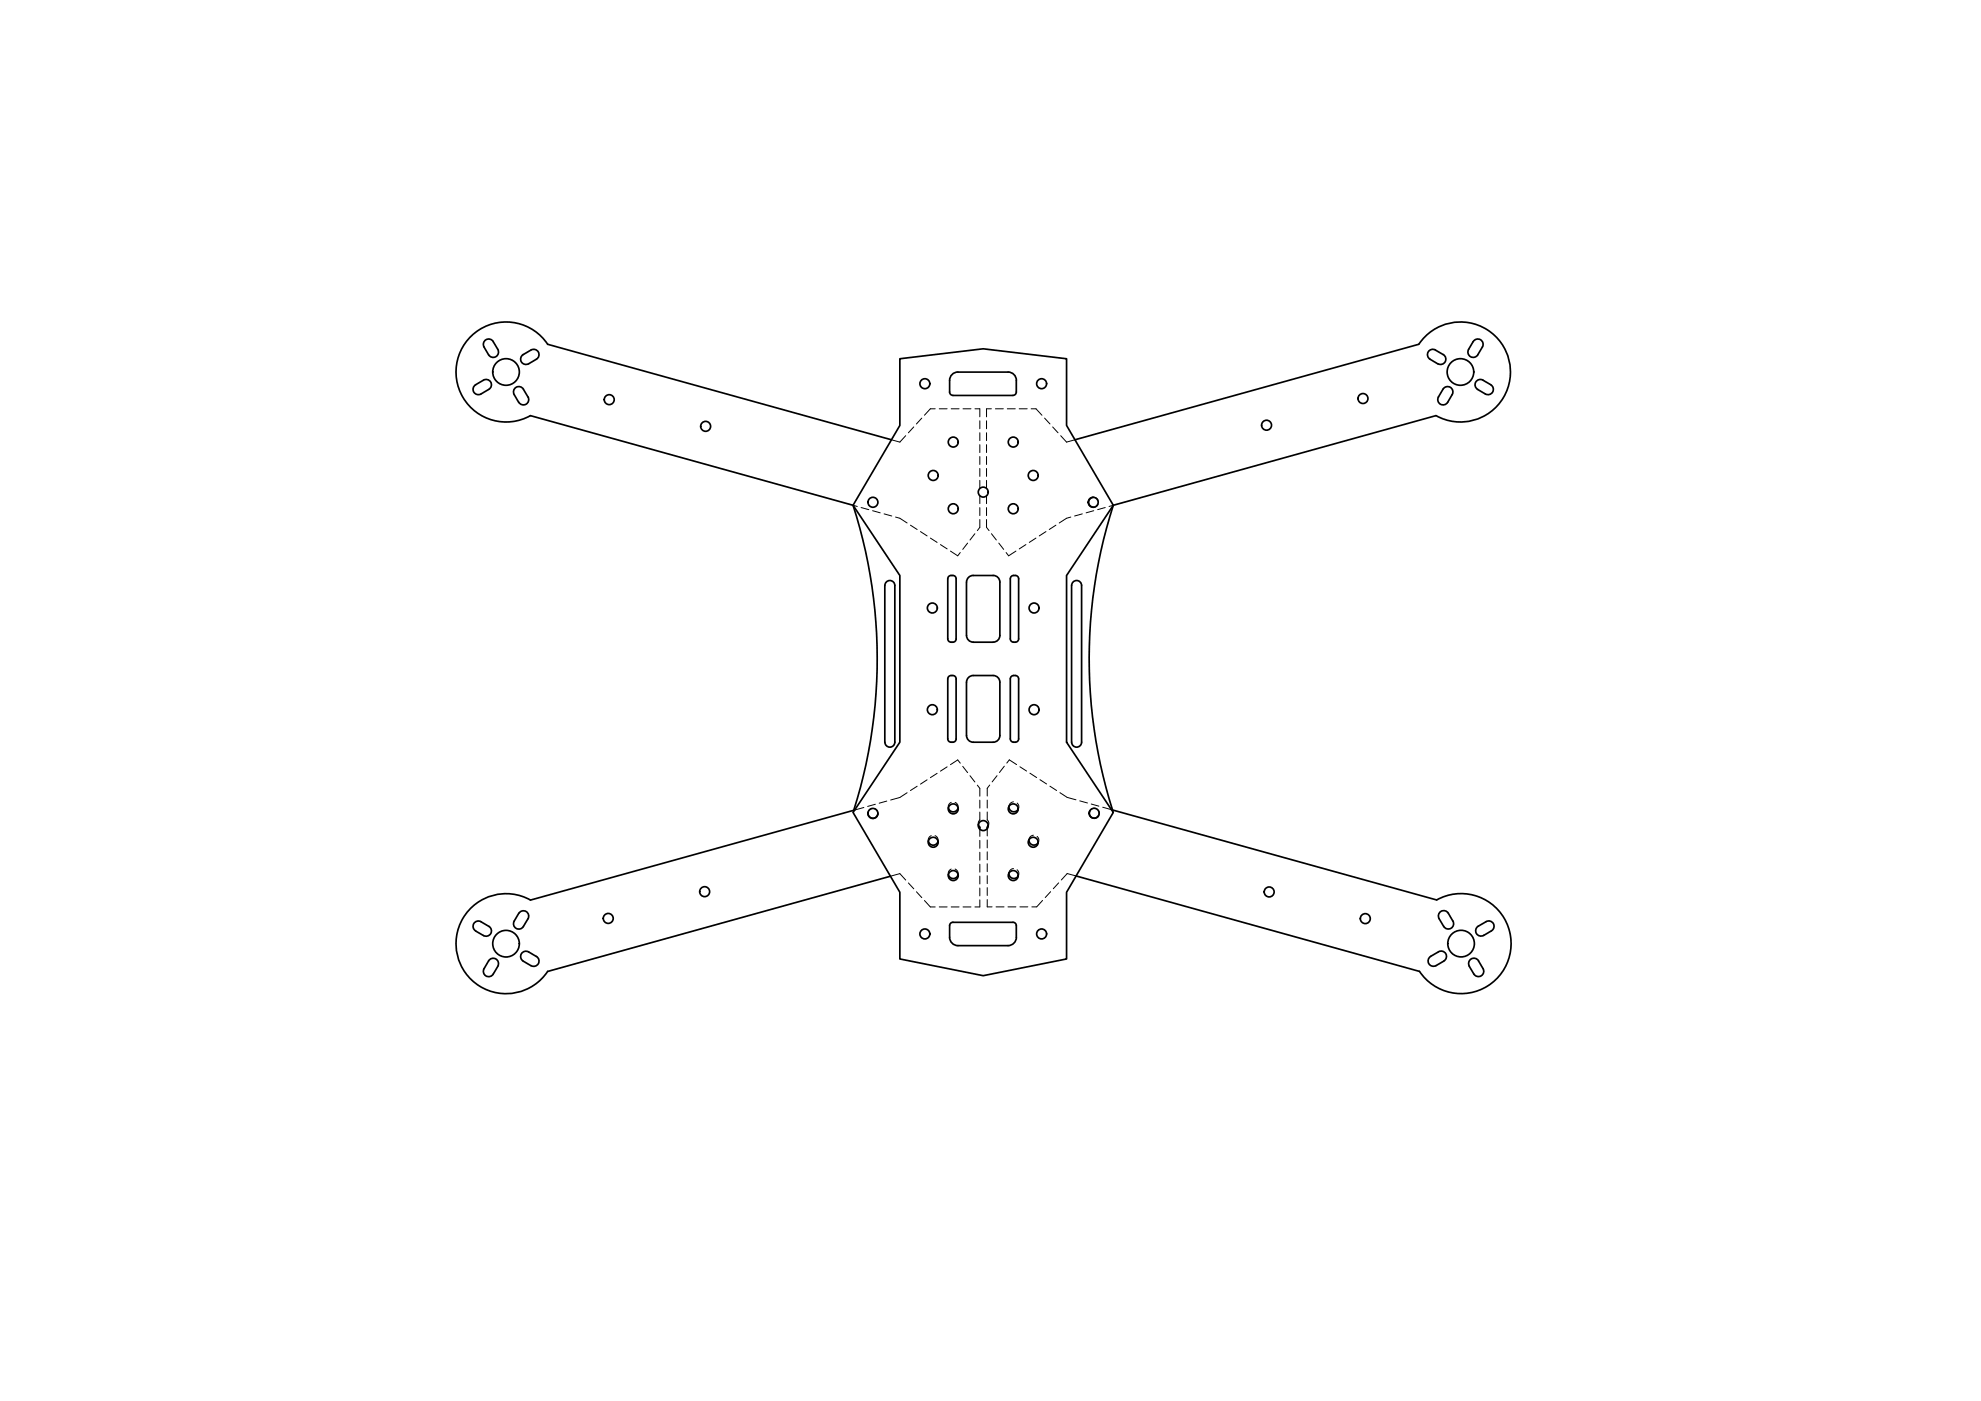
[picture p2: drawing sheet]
<svg xmlns="http://www.w3.org/2000/svg" width="594mm" height="420mm" viewBox="0 0 594 420" stroke-linecap="round" stroke-linejoin="round" font-family="sans-serif">
<!-- layer: Visible -->
<g fill="none" stroke="#000" stroke-width=".51">
<path d="M145.3 102.2a1.6 1.6 0 0 1 2.6 .3l1.4 2.3a1.6 1.6 0 0 1-.6 2.2 1.6 1.6 0 0 1-2.2-.6l-1.3-2.3a1.6 1.6 0 0 1 .1-1.9zM146.6 116.8a1.59 1.59 0 0 0 .6-2.2 1.59 1.59 0 0 0-2.2-.6l-2.4 1.4a1.6 1.6 0 0 0-.5 2.2 1.6 1.6 0 0 0 2.2 .5l2.3-1.3M157 116.7l1.3 2.3a1.6 1.6 0 0 1-.5 2.2 1.6 1.6 0 0 1-2.2-.6M157 116.7a1.6 1.6 0 0 0-2.2-.6 1.6 1.6 0 0 0-.6 2.2l1.4 2.4M160.8 107.7l-2.3 1.4M160.9 107.7a1.6 1.6 0 0 0 .5-2.2 1.6 1.6 0 0 0-2.2-.5l-2.3 1.3a1.59 1.59 0 0 0-.5 2.2 1.59 1.59 0 0 0 2.1 .6M269.9 107.6l25-3 24.9 3v20l14.1 23.9-14.1 21.1v50l14.1 21-14.1 24v20l-24.9 5-25-5v-20l-14.1-24 14.1-21v-50l-14.1-21.1 14.1-23.9zM304.8 114.1a2.48 2.48 0 0 0-2.5-2.5h-15a2.51 2.51 0 0 0-2.5 2.5v3.5a1.01 1.01 0 0 0 1 1h18a1.04 1.04 0 0 0 1-1v-3.5M428.6 105.1a1.6 1.6 0 0 1 1.9-.1l2.3 1.3a1.62 1.62 0 0 1 .6 2.2 1.62 1.62 0 0 1-2.2 .6l-2.3-1.4a1.6 1.6 0 0 1-.3-2.6zM441.8 102.5l-1.4 2.3M441.8 102.5a1.6 1.6 0 0 1 2.2-.6 1.6 1.6 0 0 1 .6 2.2M443.1 116.8a1.59 1.59 0 0 1-.5-2.2 1.59 1.59 0 0 1 2.1-.6l2.4 1.4a1.6 1.6 0 0 1 .5 2.2 1.6 1.6 0 0 1-2.2 .5l-2.3-1.3"/>
<path d="M444.5 104.1l-1.3 2.3a1.6 1.6 0 0 1-2.2 .6 1.6 1.6 0 0 1-.6-2.2M267.3 131.9l-103.1-28.7a15 15 0 0 0-20.4-4.3 15 15 0 0 0-4.9 20.3 15 15 0 0 0 20.2 5.5l96.7 26.8a150.2 150.2 0 0 1 .2 91.5M322.4 131.9l103.1-28.7a15 15 0 0 1 20.5-4.3 15 15 0 0 1 4.9 20.4 15 15 0 0 1-20.3 5.4l-96.7 26.8a150.1 150.1 0 0 0-.3 91.4M434.1 120.6a1.6 1.6 0 0 1-2.1 .6 1.6 1.6 0 0 1-.6-2.2l1.3-2.3a1.6 1.6 0 0 1 2.2-.6 1.6 1.6 0 0 1 .6 2.2l-1.4 2.4M327.9 149.1a1.49 1.49 0 0 0-1.4 1.5 1.49 1.49 0 0 0 1.4 1.5M265.3 175.6v47M265.4 175.6a1.49 1.49 0 0 1 1.5-1.5 1.49 1.49 0 0 1 1.5 1.5v47a1.49 1.49 0 0 1-1.5 1.5 1.49 1.49 0 0 1-1.5-1.5M285.2 172.6a1.14 1.14 0 0 1 1.5 1M285.2 172.6a1.01 1.01 0 0 0-1 1v18M286.7 173.6v18M289.8 174.6l.1 16a2.04 2.04 0 0 0 1.9 2h6a2 2 0 0 0 2-2v-16M289.9 174.6a2 2 0 0 1 2-2h5.9a1.97 1.97 0 0 1 2 2"/>
<path d="M321.4 175.6v47M321.4 175.6a1.49 1.49 0 0 1 1.5-1.5 1.49 1.49 0 0 1 1.5 1.5v47a1.49 1.49 0 0 1-1.5 1.5 1.49 1.49 0 0 1-1.5-1.5M284.2 191.6a1.01 1.01 0 0 0 1 1M286.7 191.6a1.13 1.13 0 0 1-1.5 1M303 191.6v-18a1.27 1.27 0 0 1 1.2-1.1 1.27 1.27 0 0 1 1.3 1.1v18M303 191.6a1.27 1.27 0 0 0 1.2 1 1.27 1.27 0 0 0 1.3-1M285.2 202.6a1.17 1.17 0 0 1 1.5 1M285.2 202.6a1.01 1.01 0 0 0-1 1v18a1.01 1.01 0 0 0 1 1M286.7 203.6v18M290.4 203.2l1.5-.6h5.9a2 2 0 0 1 2 2v16a2 2 0 0 1-2 2h-5.9a2.04 2.04 0 0 1-2.1-2l.1-16zM303.3 202.9l.7-.3a1.16 1.16 0 0 1 1.5 1v18a1.27 1.27 0 0 1-1.3 1 1.27 1.27 0 0 1-1.2-1v-18zM286.7 221.6a1.13 1.13 0 0 1-1.5 1"/>
<path d="M256.3 242.9l-97.2 27M260.3 243.9a1.49 1.49 0 0 0 1.5 1.5 1.49 1.49 0 0 0 1.5-1.5M278.4 252.3a1.49 1.49 0 0 0 1.5 1.2 1.49 1.49 0 0 0 1.4-1.2M284.4 242.3a1.49 1.49 0 0 0 1.5 1.2 1.49 1.49 0 0 0 1.4-1.2M293.4 247.3l.5 .8M293.8 248.1v.6M296.3 247.7l-.3 .4 .1 .4M302.6 241.8a1.49 1.49 0 0 0 1 1.6 1.49 1.49 0 0 0 1.7-.7M308.6 251.8a1.49 1.49 0 0 0 1 1.6 1.49 1.49 0 0 0 1.7-.7M326.9 243.1a1.49 1.49 0 0 0 .5 2.1 1.49 1.49 0 0 0 2-.5M333.3 242.8l97.5 27.1M146.6 277.8a1.6 1.6 0 0 1 .6 2.2 1.6 1.6 0 0 1-2.2 .6l-2.4-1.4a1.6 1.6 0 0 1-.5-2.2 1.6 1.6 0 0 1 2.2-.6l2.3 1.4"/>
<path d="M154.2 276.2l1.4-2.3a1.6 1.6 0 0 1 2.2-.5 1.6 1.6 0 0 1 .5 2.1l-1.3 2.4M154.2 276.2a1.6 1.6 0 0 0 .6 2.2 1.6 1.6 0 0 0 2.2-.6M267 262.8l-102.8 28.5a15 15 0 0 1-20.4 4.4 15 15 0 0 1-4.9-20.4 15 15 0 0 1 20.2-5.4M284.4 262.3a1.49 1.49 0 0 0 1.5 1.2 1.49 1.49 0 0 0 1.4-1.2M302.6 261.8a1.49 1.49 0 0 0 1 1.6 1.49 1.49 0 0 0 1.7-.7M322.7 262.7l103 28.6M430.8 269.9a15 15 0 0 1 20.3 5.4 15 15 0 0 1-5 20.4 15 15 0 0 1-20.4-4.4M435.7 276.2a1.6 1.6 0 0 1-.6 2.2 1.6 1.6 0 0 1-2.2-.6l-1.3-2.3a1.6 1.6 0 0 1 .5-2.2 1.6 1.6 0 0 1 2.2 .6l1.4 2.3M442.9 278.1l2.7-1.7a1.6 1.6 0 0 1 2.2 .6 1.6 1.6 0 0 1-.5 2.2l-2.4 1.3a1.6 1.6 0 0 1-2-.3 1.6 1.6 0 0 1 0-2.1zM149.3 289.8a1.6 1.6 0 0 0-.6-2.2 1.6 1.6 0 0 0-2.2 .6l-1.3 2.3a1.6 1.6 0 0 0 .5 2.2 1.6 1.6 0 0 0 2.2-.6l1.4-2.3M158.5 285.5l2.3 1.4M158.5 285.5a1.6 1.6 0 0 0-2.2 .6 1.6 1.6 0 0 0 .6 2.1l2.3 1.4a1.6 1.6 0 0 0 2.2-.6 1.6 1.6 0 0 0-.5-2.2"/>
<path d="M304.8 281.1a2.51 2.51 0 0 1-2.5 2.5h-15a2.51 2.51 0 0 1-2.5-2.5v-3.5a.97 .97 0 0 1 1-1h18a1.01 1.01 0 0 1 1 1v3.5M430.7 289.6a1.6 1.6 0 0 1-2.2-.6 1.6 1.6 0 0 1 .6-2.2l2.3-1.3a1.59 1.59 0 0 1 2.2 .5 1.59 1.59 0 0 1-.6 2.2l-2.3 1.4M443.4 288.1a1.61 1.61 0 0 0-2.2-.5 1.61 1.61 0 0 0-.6 2.2l1.4 2.3a1.6 1.6 0 0 0 2.2 .6 1.6 1.6 0 0 0 .5-2.2l-1.3-2.3"/>
<circle cx="151.8" cy="111.6" r="4"/>
<circle cx="182.7" cy="119.9" r="1.49"/>
<circle cx="277.4" cy="115.1" r="1.49"/>
<circle cx="312.4" cy="115.1" r="1.49"/>
<circle cx="408.7" cy="119.5" r="1.49"/>
<circle cx="438" cy="111.6" r="4"/>
<circle cx="211.6" cy="127.9" r="1.49"/>
<circle cx="285.9" cy="132.6" r="1.49"/>
<circle cx="303.9" cy="132.6" r="1.49"/>
<circle cx="379.8" cy="127.5" r="1.49"/>
<circle cx="261.8" cy="150.6" r="1.49"/>
<circle cx="279.9" cy="142.6" r="1.49"/>
<circle cx="285.9" cy="152.6" r="1.49"/>
<circle cx="294.9" cy="147.6" r="1.49"/>
<circle cx="303.9" cy="152.6" r="1.49"/>
<circle cx="309.8" cy="142.6" r="1.49"/>
<circle cx="327.8" cy="150.6" r="1.49"/>
<circle cx="279.6" cy="182.3" r="1.49"/>
<circle cx="310.1" cy="182.3" r="1.49"/>
<circle cx="279.6" cy="212.8" r="1.49"/>
<circle cx="310.1" cy="212.8" r="1.49"/>
<circle cx="261.8" cy="243.9" r="1.49"/>
<circle cx="279.9" cy="252.6" r="1.49"/>
<circle cx="285.9" cy="242.6" r="1.49"/>
<circle cx="294.9" cy="247.6" r="1.49"/>
<circle cx="303.9" cy="242.6" r="1.49"/>
<circle cx="309.8" cy="252.6" r="1.49"/>
<circle cx="328.1" cy="243.9" r="1.49"/>
<circle cx="182.4" cy="275.4" r="1.49"/>
<circle cx="211.3" cy="267.4" r="1.49"/>
<circle cx="285.9" cy="262.6" r="1.49"/>
<circle cx="303.9" cy="262.6" r="1.49"/>
<circle cx="380.6" cy="267.5" r="1.49"/>
<circle cx="409.4" cy="275.5" r="1.49"/>
<circle cx="151.8" cy="283" r="4"/>
<circle cx="277.4" cy="280.1" r="1.49"/>
<circle cx="312.4" cy="280.1" r="1.49"/>
<circle cx="438.2" cy="283" r="4"/>
</g>
<!-- layer: Hidden -->
<g fill="none" stroke="#000" stroke-width=".3">
<path d="M271.6 130.7l-1.7 1.9-2.6-.7M274 128l-1.6 1.8M276.4 125.4l-1.6 1.7M280.5 122.6h-1.5l-1.8 1.9M281.7 122.6h2.3M285.2 122.6h2.4M288.8 122.6h2.4M292.4 122.6h1.4v2.4M293.8 126.2v2.4M293.8 129.8v2.3M293.8 133.4v2.3M293.8 136.9v2.4"/>
<path d="M295.8 126.2v2.4M295.8 129.8v2.3M295.8 133.4v2.3M295.8 136.9v2.4M297.3 122.6h-1.5v2.4M298.5 122.6h2.4M302.1 122.6h2.4M305.6 122.6h2.4M309.2 122.6h1.5l1.8 1.9M313.3 125.4l1.6 1.7M315.7 128l1.6 1.8M318.1 130.7l1.7 1.9 2.6-.7"/>
<path d="M255.8 151.5l1.3 .4M258.2 152.2l2.3 .6M261.7 153.2l2.3 .6M265.1 154.1l2.3 .6M268.6 155.1l1.3 .3 2.1 1.4M273 157.5l2 1.3M276 159.4l2 1.3M293.8 140.5v2.4M293.8 144.1v2.4M293.8 148.7v2.3M293.8 152.2v2.4M293.8 155.8v2.4l-.7 .9"/>
<path d="M295.8 140.5v2.4M295.8 144.1v2.4M295.8 148.7v2.3M295.8 152.2v2.4M295.8 155.8v2.4l.8 .9M313.7 159.4l-2 1.3M316.7 157.5l-2 1.3M321.1 155.1l-1.3 .3-2.2 1.4M324.6 154.1l-2.3 .6M327.9 149.2l.8 .2 .6 .7M328 153.2l-2.3 .6M329.3 151.2l-.6 .8-.8 .1"/>
<path d="M331.4 152.2l-2.2 .6M333.9 151.5l-1.3 .4M279 161.4l2 1.3M282 163.3l2 1.3M285 165.3l2.2 1.4 .8-1M290.2 162.9l-1.5 1.9M292.4 160.1l-1.5 1.8M297.3 160.1l1.5 1.8M299.5 162.9l1.5 1.9M304.7 165.3l-2.2 1.4-.8-1M307.7 163.3l-2 1.3M310.7 161.4l-2 1.3"/>
<path d="M272 237.7l-2.1 1.5-2.8 .7M275 235.8l-2 1.3M278 233.9l-2 1.3M281 231.9l-2 1.3M284 230l-2 1.3M288 228.9l-.8-1-2.2 1.4M288.7 229.8l1.5 1.9M290.9 232.6l1.5 1.9M293.1 235.5l.7 .9v2.4M293.8 240v2.4M296.1 239.9v2.4M296.8 235.4l-.7 1v2.3"/>
<path d="M299 232.6l-1.5 1.9M301.2 229.8l-1.5 1.9M301.9 228.9l.8-1 2.2 1.4M305.9 230l2 1.2M308.9 231.9l2 1.3M311.9 233.8l2 1.3M314.9 235.8l2 1.3M317.9 237.7l2.1 1.4 2.7 .8M256 243l-.2 .6M259.1 242.2l-2.8 .7M261.2 242.5l-.7 .6-.2 .8M262.3 242.5l.7 .6 .2 .8"/>
<path d="M262.5 241.2l-2.3 .7M265.9 240.2l-2.2 .7M279.3 250.6a1.47 1.47 0 0 0-.9 1.7M280.4 250.6a1.47 1.47 0 0 1 .9 1.7M285.3 240.6a1.48 1.48 0 0 0-.9 1.7M286.4 240.6a1.48 1.48 0 0 1 .9 1.7M293.8 243.5v2.4l-.4 .6v.8M293.8 248.7v2.1M293.8 252v2.4M293.8 255.6v2.4M293.8 259.2v2.4M296.1 243.5v2.4l.4 1-.2 .8"/>
<path d="M296.1 248.5v2.2M296.1 251.9v2.4M296.1 255.5v2.4M296.1 259v2.4M303.9 240.5a1.49 1.49 0 0 0-1.3 1.3M305 240.8a1.5 1.5 0 0 1 .4 1.9M309.9 250.5a1.49 1.49 0 0 0-1.4 1.3M311 250.8a1.47 1.47 0 0 1 .3 1.9M323.8 240.2l2.3 .6M327.3 241.1l2.2 .7M328.4 242.4l-1 .2-.6 .5M329.3 243l.3 .9-.2 .8"/>
<path d="M330.7 242.1l2.6 .7M333.6 242.9l.3 .7M267 262.8l2.9-.8 1.7 1.9M272.4 264.8l1.6 1.8M274.8 267.4l1.6 1.8M277.2 270.1l1.8 1.9h1.5M281.7 272h2.3M285.2 272h2.4M285.3 260.6a1.48 1.48 0 0 0-.9 1.7M286.4 260.6a1.48 1.48 0 0 1 .9 1.7M288.8 272h2.4M293.8 269.9v2.1h-1.4"/>
<path d="M293.8 262.7v2.4M293.8 266.3v2.4M296.1 269.8v2.2h1.4M296.1 262.6v2.4M296.1 266.2v2.4M298.7 272h2.4M302.3 272h2.4M303.9 260.5a1.49 1.49 0 0 0-1.3 1.3M305 260.8a1.48 1.48 0 0 1 .4 1.9M305.9 272h2.3M312.7 270l-1.8 2h-1.5M315.1 267.4l-1.6 1.8"/>
<path d="M317.5 264.8l-1.6 1.7M322.7 262.7l-2.7-.7-1.7 1.9"/>
</g>
</svg>
